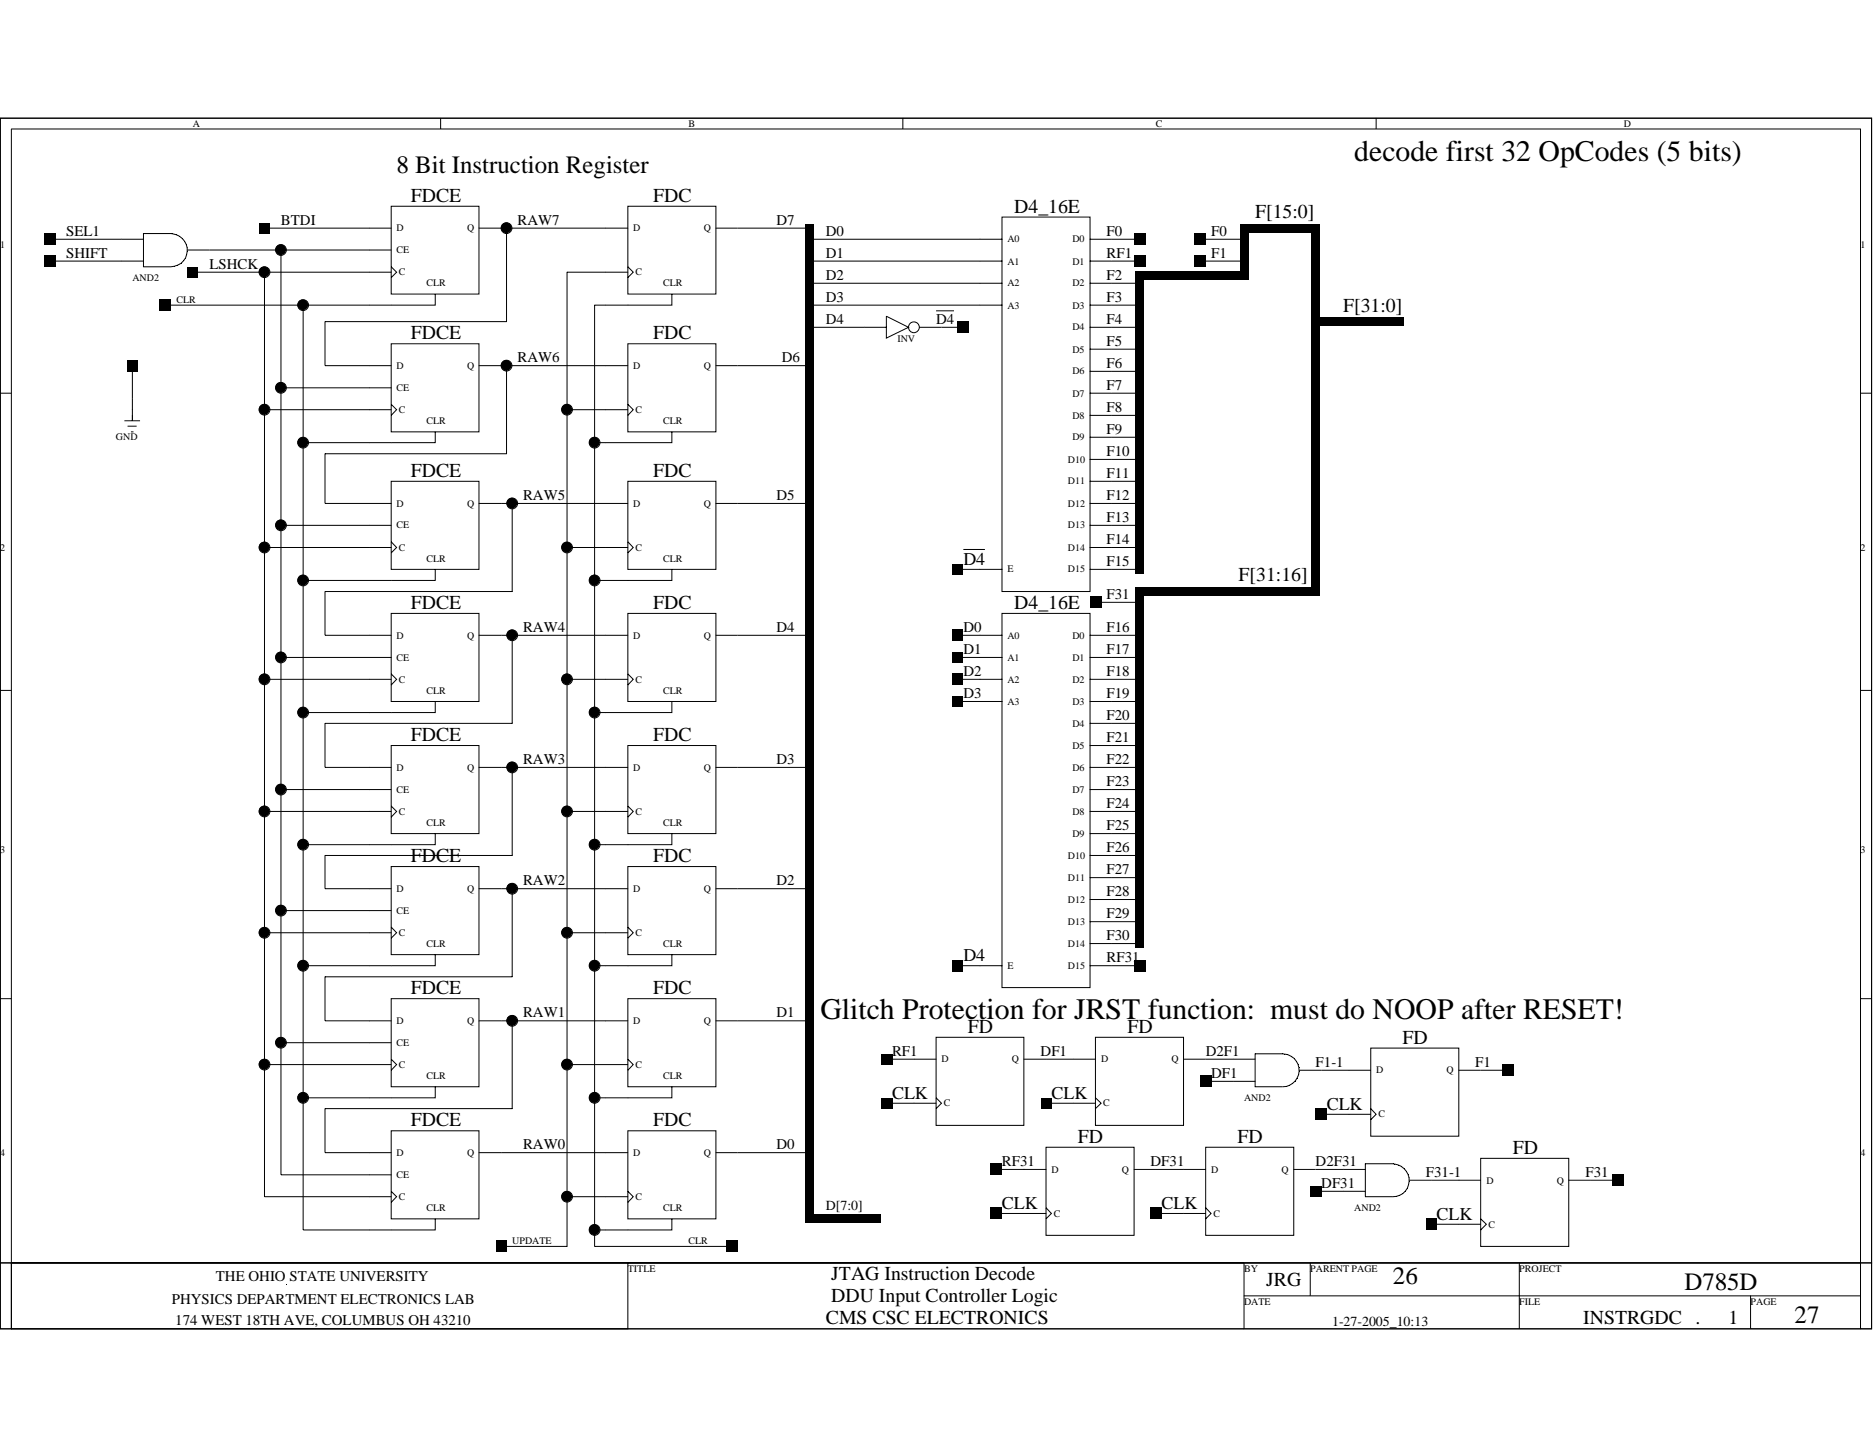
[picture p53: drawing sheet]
<svg xmlns="http://www.w3.org/2000/svg" width="279mm" height="216mm" viewBox="0 0 279 216" stroke-linecap="round" stroke-linejoin="round" font-family="sans-serif">
<defs><g id="words">
<g font-size="4.4">
<text x="201.8" y="23.9">decode first 32 OpCodes (5 bits)</text>
<text x="122.3" y="151.8">Glitch Protection for JRST function: must do NOOP after RESET!</text>
</g>
<g font-size="3.7">
<text x="59.1" y="25.7">8 Bit Instruction Register</text>
<text x="207.6" y="191.4">26</text>
<text x="251" y="192.2">D785D</text>
<text x="267.4" y="197.1">27</text>
</g>
<g font-size="2.9">
<text x="61.2" y="30.1">FDCE</text>
<text x="97.3" y="30.1">FDC</text>
<text x="151.1" y="31.7">D4_16E</text>
<text x="187" y="32.5">F[15:0]</text>
<text x="200.2" y="46.4">F[31:0]</text>
<text x="61.2" y="50.5">FDCE</text>
<text x="97.3" y="50.5">FDC</text>
<text x="61.2" y="71">FDCE</text>
<text x="97.3" y="71">FDC</text>
<text x="184.6" y="86.6">F[31:16]</text>
<text x="61.2" y="90.7">FDCE</text>
<text x="97.3" y="90.7">FDC</text>
<text x="151.1" y="90.7">D4_16E</text>
<text x="61.2" y="110.4">FDCE</text>
<text x="97.3" y="110.4">FDC</text>
<text x="61.2" y="128.4">FDCE</text>
<text x="97.3" y="128.4">FDC</text>
<text x="61.2" y="148.1">FDCE</text>
<text x="97.3" y="148.1">FDC</text>
<text x="144.2" y="153.9">FD</text>
<text x="168" y="153.9">FD</text>
<text x="209" y="155.5">FD</text>
<text x="61.2" y="167.8">FDCE</text>
<text x="97.3" y="167.8">FDC</text>
<text x="160.6" y="170.3">FD</text>
<text x="184.4" y="170.3">FD</text>
<text x="225.4" y="171.9">FD</text>
<text x="123.9" y="190.8">JTAG Instruction Decode</text>
<text x="188.7" y="191.6">JRG</text>
<text x="123.1" y="197.3">CMS CSC ELECTRONICS</text>
<text x="123.9" y="194.1">DDU Input Controller Logic</text>
<text x="235.9" y="197.3">INSTRGDC .</text>
<text x="257.6" y="197.3">1</text>
</g>
<g font-size="2.7">
<text x="143.6" y="84.2">D4</text>
<text x="143.6" y="143.3">D4</text>
<text x="132.9" y="163.7">CLK</text>
<text x="156.7" y="163.7">CLK</text>
<text x="197.7" y="165.4">CLK</text>
<text x="149.3" y="180.2">CLK</text>
<text x="173.1" y="180.2">CLK</text>
<text x="214.1" y="181.8">CLK</text>
</g>
<g font-size="2.2">
<text x="9.9" y="35.1">SEL1</text>
<text x="41.9" y="33.5">BTDI</text>
<text x="77.1" y="33.5">RAW7</text>
<text x="115.7" y="33.5">D7</text>
<text x="123.1" y="35.1">D0</text>
<text x="164.9" y="35.1">F0</text>
<text x="180.5" y="35.1">F0</text>
<text x="9.9" y="38.4">SHIFT</text>
<text x="31.2" y="40">LSHCK</text>
<text x="123.1" y="38.4">D1</text>
<text x="123.1" y="41.7">D2</text>
<text x="164.9" y="38.4">RF1</text>
<text x="164.9" y="41.7">F2</text>
<text x="180.5" y="38.4">F1</text>
<text x="123.1" y="45">D3</text>
<text x="164.9" y="45">F3</text>
<text x="77.1" y="54">RAW6</text>
<text x="116.5" y="54">D6</text>
<text x="123.1" y="48.3">D4</text>
<text x="139.5" y="48.3">D4</text>
<text x="164.9" y="48.3">F4</text>
<text x="164.9" y="51.5">F5</text>
<text x="164.9" y="54.8">F6</text>
<text x="164.9" y="58.1">F7</text>
<text x="164.9" y="61.4">F8</text>
<text x="164.9" y="64.6">F9</text>
<text x="164.9" y="67.9">F10</text>
<text x="164.9" y="71.2">F11</text>
<text x="77.9" y="74.5">RAW5</text>
<text x="115.7" y="74.5">D5</text>
<text x="164.9" y="74.5">F12</text>
<text x="164.9" y="77.8">F13</text>
<text x="164.9" y="81.1">F14</text>
<text x="164.9" y="89.2">F31</text>
<text x="164.9" y="84.3">F15</text>
<text x="77.9" y="94.1">RAW4</text>
<text x="115.7" y="94.1">D4</text>
<text x="143.6" y="94.1">D0</text>
<text x="164.9" y="94.2">F16</text>
<text x="143.6" y="100.7">D2</text>
<text x="143.6" y="97.5">D1</text>
<text x="164.9" y="97.5">F17</text>
<text x="164.9" y="100.7">F18</text>
<text x="143.6" y="104">D3</text>
<text x="164.9" y="104">F19</text>
<text x="164.9" y="107.3">F20</text>
<text x="77.9" y="113.8">RAW3</text>
<text x="115.7" y="113.8">D3</text>
<text x="164.9" y="110.6">F21</text>
<text x="164.9" y="113.8">F22</text>
<text x="164.9" y="117.1">F23</text>
<text x="164.9" y="120.4">F24</text>
<text x="164.9" y="123.7">F25</text>
<text x="77.9" y="131.9">RAW2</text>
<text x="115.7" y="131.9">D2</text>
<text x="164.9" y="127">F26</text>
<text x="164.9" y="130.3">F27</text>
<text x="164.9" y="133.5">F28</text>
<text x="164.9" y="136.8">F29</text>
<text x="164.9" y="140.1">F30</text>
<text x="164.9" y="143.4">RF31</text>
<text x="77.9" y="151.6">RAW1</text>
<text x="115.7" y="151.6">D1</text>
<text x="132.9" y="157.3">RF1</text>
<text x="155.1" y="157.3">DF1</text>
<text x="179.7" y="157.3">D2F1</text>
<text x="180.5" y="160.6">DF1</text>
<text x="196" y="159">F1-1</text>
<text x="219.8" y="159">F1</text>
<text x="77.9" y="171.2">RAW0</text>
<text x="115.7" y="171.2">D0</text>
<text x="149.3" y="173.7">RF31</text>
<text x="171.4" y="173.7">DF31</text>
<text x="196" y="173.7">D2F31</text>
<text x="196.9" y="177">DF31</text>
<text x="212.5" y="175.3">F31-1</text>
<text x="236.3" y="175.3">F31</text>
<text x="32.2" y="190.9">THE OHIO STATE UNIVERSITY</text>
<text x="25.6" y="194.2">PHYSICS DEPARTMENT ELECTRONICS LAB</text>
<text x="26.1" y="197.5">174 WEST 18TH AVE, COLUMBUS OH 43210</text>
</g>
<g font-size="2.1">
<text x="123.1" y="180.3">D[7:0]</text>
<text x="198.5" y="197.5">1-27-2005_10:13</text>
</g>
<g font-size="1.5">
<text x="28.7" y="18.9">A</text>
<text x="102.6" y="18.9">B</text>
<text x="172.3" y="18.9">C</text>
<text x="242" y="18.9">D</text>
<text x="59.1" y="34.5">D</text>
<text x="69.6" y="34.5">Q</text>
<text x="94.4" y="34.5">D</text>
<text x="104.9" y="34.5">Q</text>
<text x="0" y="36.9">1</text>
<text x="19.7" y="41.9">AND2</text>
<text x="59.1" y="37.8">CE</text>
<text x="59.4" y="41">C</text>
<text x="94.7" y="41">C</text>
<text x="150.1" y="36.1">A0</text>
<text x="150.1" y="39.4">A1</text>
<text x="159.8" y="39.4">D1</text>
<text x="159.8" y="36.1">D0</text>
<text x="277.2" y="36.9">1</text>
<text x="26.3" y="45.1">CLR</text>
<text x="63.5" y="42.7">CLR</text>
<text x="98.8" y="42.7">CLR</text>
<text x="150.1" y="42.7">A2</text>
<text x="150.1" y="46">A3</text>
<text x="159.8" y="46">D3</text>
<text x="159.8" y="42.7">D2</text>
<text x="133.7" y="50.9">INV</text>
<text x="159.8" y="52.5">D5</text>
<text x="159.8" y="49.2">D4</text>
<text x="59.1" y="58.3">CE</text>
<text x="59.1" y="55">D</text>
<text x="69.6" y="55">Q</text>
<text x="94.4" y="55">D</text>
<text x="104.9" y="55">Q</text>
<text x="159.8" y="59.1">D7</text>
<text x="159.8" y="55.8">D6</text>
<text x="17.3" y="65.6">GND</text>
<text x="59.4" y="61.6">C</text>
<text x="63.5" y="63.2">CLR</text>
<text x="94.7" y="61.6">C</text>
<text x="98.8" y="63.2">CLR</text>
<text x="159.8" y="65.6">D9</text>
<text x="159.8" y="62.4">D8</text>
<text x="159.1" y="68.9">D10</text>
<text x="59.1" y="75.5">D</text>
<text x="69.6" y="75.5">Q</text>
<text x="94.4" y="75.5">D</text>
<text x="104.9" y="75.5">Q</text>
<text x="159.1" y="75.5">D12</text>
<text x="159.1" y="72.2">D11</text>
<text x="0" y="82">2</text>
<text x="59.1" y="78.7">CE</text>
<text x="59.4" y="82">C</text>
<text x="63.5" y="83.7">CLR</text>
<text x="94.7" y="82">C</text>
<text x="98.8" y="83.7">CLR</text>
<text x="159.1" y="82">D14</text>
<text x="159.1" y="78.7">D13</text>
<text x="277.2" y="82">2</text>
<text x="150.1" y="85.3">E</text>
<text x="159.1" y="85.3">D15</text>
<text x="59.1" y="95.2">D</text>
<text x="69.6" y="95.2">Q</text>
<text x="94.4" y="95.2">D</text>
<text x="104.9" y="95.2">Q</text>
<text x="150.1" y="95.2">A0</text>
<text x="159.8" y="95.2">D0</text>
<text x="59.1" y="98.4">CE</text>
<text x="59.4" y="101.7">C</text>
<text x="94.7" y="101.7">C</text>
<text x="150.1" y="98.4">A1</text>
<text x="150.1" y="101.7">A2</text>
<text x="159.8" y="101.7">D2</text>
<text x="159.8" y="98.4">D1</text>
<text x="63.5" y="103.4">CLR</text>
<text x="98.8" y="103.4">CLR</text>
<text x="150.1" y="105">A3</text>
<text x="159.8" y="105">D3</text>
<text x="159.8" y="111.5">D5</text>
<text x="159.8" y="108.3">D4</text>
<text x="59.1" y="118.1">CE</text>
<text x="59.1" y="114.9">D</text>
<text x="69.6" y="114.9">Q</text>
<text x="94.4" y="114.9">D</text>
<text x="104.9" y="114.9">Q</text>
<text x="159.8" y="118.1">D7</text>
<text x="159.8" y="114.9">D6</text>
<text x="59.4" y="121.4">C</text>
<text x="63.5" y="123">CLR</text>
<text x="94.7" y="121.4">C</text>
<text x="98.8" y="123">CLR</text>
<text x="159.8" y="124.7">D9</text>
<text x="159.8" y="121.4">D8</text>
<text x="0" y="127.1">3</text>
<text x="159.1" y="131.2">D11</text>
<text x="159.1" y="128">D10</text>
<text x="277.2" y="127.1">3</text>
<text x="59.1" y="136.1">CE</text>
<text x="59.1" y="132.9">D</text>
<text x="69.6" y="132.9">Q</text>
<text x="94.4" y="132.9">D</text>
<text x="104.9" y="132.9">Q</text>
<text x="159.1" y="137.8">D13</text>
<text x="159.1" y="134.5">D12</text>
<text x="59.4" y="139.4">C</text>
<text x="63.5" y="141.1">CLR</text>
<text x="94.7" y="139.4">C</text>
<text x="98.8" y="141.1">CLR</text>
<text x="159.1" y="141.1">D14</text>
<text x="150.1" y="144.4">E</text>
<text x="159.1" y="144.4">D15</text>
<text x="59.1" y="155.8">CE</text>
<text x="59.1" y="152.6">D</text>
<text x="69.6" y="152.6">Q</text>
<text x="94.4" y="152.6">D</text>
<text x="104.9" y="152.6">Q</text>
<text x="59.4" y="159.1">C</text>
<text x="63.5" y="160.8">CLR</text>
<text x="94.7" y="159.1">C</text>
<text x="98.8" y="160.8">CLR</text>
<text x="140.3" y="158.3">D</text>
<text x="150.8" y="158.3">Q</text>
<text x="164.1" y="158.3">D</text>
<text x="174.6" y="158.3">Q</text>
<text x="205.1" y="159.9">D</text>
<text x="215.6" y="159.9">Q</text>
<text x="140.6" y="164.8">C</text>
<text x="164.4" y="164.8">C</text>
<text x="185.4" y="164">AND2</text>
<text x="205.4" y="166.5">C</text>
<text x="0" y="172.3">4</text>
<text x="59.1" y="172.3">D</text>
<text x="69.6" y="172.3">Q</text>
<text x="94.4" y="172.3">D</text>
<text x="104.9" y="172.3">Q</text>
<text x="277.2" y="172.3">4</text>
<text x="59.1" y="175.5">CE</text>
<text x="59.4" y="178.8">C</text>
<text x="94.7" y="178.8">C</text>
<text x="156.7" y="174.7">D</text>
<text x="167.2" y="174.7">Q</text>
<text x="180.5" y="174.7">D</text>
<text x="191" y="174.7">Q</text>
<text x="221.5" y="176.4">D</text>
<text x="232" y="176.4">Q</text>
<text x="63.5" y="180.5">CLR</text>
<text x="76.3" y="185.4">UPDATE</text>
<text x="98.8" y="180.5">CLR</text>
<text x="102.6" y="185.4">CLR</text>
<text x="157" y="181.3">C</text>
<text x="180.8" y="181.3">C</text>
<text x="201.8" y="180.5">AND2</text>
<text x="221.8" y="182.9">C</text>
<text x="93.6" y="189.5">TITLE</text>
<text x="185.4" y="189.5">BY</text>
<text x="195.2" y="189.5">PARENT PAGE</text>
<text x="226.4" y="189.5">PROJECT</text>
<text x="185.4" y="194.4">DATE</text>
<text x="226.4" y="194.4">FILE</text>
<text x="260.9" y="194.4">PAGE</text>
</g>
</g></defs>
<g fill="none" stroke="#000" stroke-width=".15">
<path d="M0 17.6h278.9v180.4h-278.9zM0 17.6h278.9v170.6h-278.9zM1.7 19.2h275.5M1.7 19.2v169M65.7 17.6v1.6M134.5 17.6v1.6M205.1 17.6v1.6M277.2 19.2v178.8h-275.5M7.4 38.9h14M7.4 35.6h14M21.4 34.8h4.1M21.4 34.8v5"/>
<path d="M25.5 34.8a2.58 2.58 0 0 1 2.4 2.1M27.9 37.3h30.4M27.9 36.9a2.49 2.49 0 0 1-2.4 2.9h-4.2M39.4 34h18.9M41.9 37.2v137.8h16.4M58.3 30.7h13.1v13.1h-13.1zM58.3 39.8l.8 .8-.8 .8M71.3 34h22.3M75.5 34v13.9M93.6 30.7h13.1v13.1h-13.1zM93.6 39.8l.8 .8-.8 .8M106.6 34h14.1"/>
<path d="M120.6 38.9h28.8M120.6 35.6h28.8M149.3 32.3h13.1v55.8h-13.1zM162.4 38.9h7.4M162.4 35.6h7.4M178.8 38.9h6.6M178.8 35.6h6.6M0 58.6h1.7M19.7 54.4v8.3M24.6 45.5h33.7M28.7 40.6h29.6M39.4 40.5v137.8h18.9"/>
<path d="M41.9 57.8h16.4M45.2 45.4v137.9h13.1M48.4 47.9v6.6h9.9M48.4 47.9h27.1M58.3 51.2h13.1v13.1h-13.1zM64.9 43.8v1.7h-6.6M71.3 54.5h22.3M75.5 54.4v13.2M84.5 40.6h9.1M84.5 40.5v145.2M88.6 45.5h5M88.6 45.4v140.3h20.6"/>
<path d="M93.6 51.2h13.1v13.1h-13.1zM100.1 43.8v1.7h-6.5M106.6 54.5h14.1M120.6 45.5h28.8M120.6 42.2h28.8M120.6 48.8h11.5M132.1 47.1l3.3 1.7-3.3 1.6zM136.9 48.8h6.7M139.5 46.3h2.7M162.4 45.5h7.4M162.4 42.2h7.4M162.4 58.6h7.4"/>
<path d="M162.4 55.3h7.4M162.4 52h7.4M162.4 48.8h7.4M277.2 58.6h1.7M18.5 62.7h2.4M19 63.5h1.4M19.5 64.3h.4M39.4 61h18.9M41.9 78.3h16.4M45.2 66h13.1M48.4 67.6v7.4h9.9M48.4 67.6h27.1"/>
<path d="M58.3 71.7h13.1v13.1h-13.1zM58.3 60.2l.8 .8-.8 .9M64.9 64.3v1.7h-6.6M71.3 75h22.3M76.3 75v13.1M84.5 61h9.1M88.6 66h5M93.6 71.7h13.1v13.1h-13.1zM93.6 60.2l.8 .8-.8 .9M100.1 64.3v1.7h-6.5M106.6 75h14.1M162.4 75h7.4"/>
<path d="M162.4 78.3h7.4M162.4 71.7h7.4M162.4 68.5h7.4M162.4 65.2h7.4M162.4 61.9h7.4M39.4 81.6h18.9M41.9 98h16.4M45.2 86.5h13.1M48.4 88.1v6.6h9.9M48.4 88.1h28M58.3 91.4h13.1v13.1h-13.1zM58.3 80.7l.8 .9-.8 .8"/>
<path d="M64.9 84.8v1.7h-6.6M71.3 94.7h22.3M76.3 94.6v13.2M84.5 81.6h9.1M88.6 86.5h5M93.6 91.4h13.1v13.1h-13.1zM93.6 80.7l.8 .9-.8 .8M100.1 84.8v1.7h-6.5M106.6 94.7h14.1M142.7 94.7h6.7M142.7 84.8h6.7M142.7 98h6.7"/>
<path d="M143.6 81.9h3.2M149.3 91.4h13.1v55.8h-13.1zM162.4 81.6h7.4M162.4 94.7h7.4M162.4 84.8h7.4M162.4 98h7.4M163.2 89.7h6.6M0 102.9h1.7M39.4 101.2h18.9M41.9 117.6h16.4M45.2 106.2h13.1M48.4 107.7v6.6h9.9"/>
<path d="M48.4 107.8h28M58.3 111.1h13.1v13.1h-13.1zM58.3 100.4l.8 .8-.8 .9M64.9 104.5v1.7h-6.6M71.3 114.3h22.3M76.3 114.3v13.2M84.5 101.2h9.1M88.6 106.2h5M93.6 111.1h13.1v13.1h-13.1zM93.6 100.4l.8 .8-.8 .9M100.1 104.5v1.7h-6.5M106.6 114.3h14.1"/>
<path d="M142.7 101.2h6.7M142.7 104.5h6.7M162.4 101.2h7.4M162.4 114.3h7.4M162.4 107.8h7.4M162.4 117.6h7.4M162.4 111.1h7.4M162.4 104.5h7.4M277.2 102.9h1.7M39.4 120.9h18.9M39.4 139h18.9M41.9 135.7h16.4"/>
<path d="M45.2 125.9h13.1M48.4 127.4v5h9.9M48.4 127.5h28M58.3 129.1h13.1v13.1h-13.1zM58.3 120.1l.8 .8-.8 .9M58.3 138.1l.8 .9-.8 .8M64.9 124.2v1.7h-6.6M71.3 132.4h22.3M76.3 132.4v13.1M84.5 120.9h9.1M84.5 139h9.1M88.6 125.9h5"/>
<path d="M93.6 129.1h13.1v13.1h-13.1zM93.6 120.1l.8 .8-.8 .9M93.6 138.1l.8 .9-.8 .8M100.1 124.2v1.7h-6.5M106.6 132.4h14.1M162.4 120.9h7.4M162.4 137.3h7.4M162.4 134h7.4M162.4 130.8h7.4M162.4 127.5h7.4M162.4 124.2h7.4M0 148.8h1.7"/>
<path d="M39.4 158.6h18.9M41.9 155.4h16.4M45.2 143.9h13.1M48.4 145.5v6.6h9.9M48.4 145.5h28M58.3 148.8h13.1v13.1h-13.1zM58.3 157.8l.8 .8-.8 .9M64.9 142.2v1.7h-6.6M71.3 152.1h22.3M76.3 152.1v13.1M84.5 158.6h9.1M88.6 143.9h5"/>
<path d="M93.6 148.8h13.1v13.1h-13.1zM93.6 157.8l.8 .8-.8 .9M100.1 142.2v1.7h-6.5M106.6 152.1h14.1M132.1 157.8h7.4M139.5 154.6h13.1v13.1h-13.1zM142.7 143.9h6.7M152.5 157.8h10.8M162.4 143.9h7.4M162.4 140.6h7.4M163.2 154.6h13.2v13.1h-13.2zM176.3 157.8h10.8"/>
<path d="M187 157h4.2M187 157v4.9M191.1 157a2.46 2.46 0 0 1 2.5 2.5 2.46 2.46 0 0 1-2.5 2.4h-4.1M193.5 159.5h10.8M204.3 156.2h13.1v13.1h-13.1zM217.3 159.5h7.5M277.2 148.8h1.7M45.2 163.6h13.1M48.4 165.1v6.6h9.9M48.4 165.2h28M58.3 168.5h13.1v13.1h-13.1zM58.3 177.5l.8 .8-.8 .9"/>
<path d="M64.9 161.9v1.7h-6.6M71.3 171.7h22.3M84.5 178.3h9.1M88.6 163.6h5M93.6 168.5h13.1v13.1h-13.1zM93.6 177.5l.8 .8-.8 .9M100.1 161.9v1.7h-6.5M106.6 171.7h14.1M132.1 164.4h7.4M139.5 163.6l.8 .8-.8 .8M148.5 174.2h7.4M155.9 170.9h13.1v13.2h-13.1z"/>
<path d="M155.9 180l.8 .8-.8 .8M155.9 164.4h7.4M163.2 163.6l.9 .8-.9 .8M169 174.2h10.7M179.7 170.9h13.1v13.2h-13.1zM179.7 180l.8 .8-.8 .8M179.7 161.1h7.4M192.7 174.2h10.8M196 177.5h7.5M196.9 166h7.4M203.5 173.4h4.1M203.5 173.4v4.9"/>
<path d="M204.3 165.2l.8 .8-.8 .8M207.6 173.4a2.6 2.6 0 0 1 2.4 2.1M210 175.9h10.7M210 175.4a2.44 2.44 0 0 1-2.4 2.9h-4.2M220.6 172.6h13.2v13.1h-13.2zM233.7 175.9h7.5M0 188.2h1.7v9.8h-1.7zM1.7 188.2h275.6M1.7 188.2h91.9v9.8h-91.9zM64.9 181.6v1.7h-6.6M74.7 185.7h9.8M88.6 183.3h5"/>
<path d="M100.1 181.6v1.7h-6.5M148.5 180.8h7.4M172.3 180.8h7.4M185.3 193.1h91.9M185.4 188.1v9.9M195.2 188.1v5M213.3 182.4h7.4M220.6 181.6l.9 .8-.9 .9M226.4 188.2v9.8M260.9 193v5M277.2 188.2h1.7v9.8h-1.7z"/>
<circle cx="41.9" cy="37.2" r=".81"/>
<circle cx="75.5" cy="34" r=".81"/>
<circle cx="39.4" cy="40.6" r=".81"/>
<circle cx="41.9" cy="57.8" r=".81"/>
<circle cx="45.2" cy="45.5" r=".81"/>
<circle cx="75.5" cy="54.5" r=".81"/>
<circle cx="136.2" cy="48.8" r=".81"/>
<circle cx="39.4" cy="61" r=".81"/>
<circle cx="41.9" cy="78.3" r=".81"/>
<circle cx="45.2" cy="66" r=".81"/>
<circle cx="76.3" cy="75" r=".81"/>
<circle cx="84.5" cy="61" r=".81"/>
<circle cx="88.6" cy="66" r=".81"/>
<circle cx="39.4" cy="81.6" r=".81"/>
<circle cx="41.9" cy="98" r=".81"/>
<circle cx="45.2" cy="86.5" r=".81"/>
<circle cx="76.3" cy="94.7" r=".81"/>
<circle cx="84.5" cy="81.6" r=".81"/>
<circle cx="88.6" cy="86.5" r=".81"/>
<circle cx="39.4" cy="101.2" r=".81"/>
<circle cx="41.9" cy="117.6" r=".81"/>
<circle cx="45.2" cy="106.2" r=".81"/>
<circle cx="76.3" cy="114.3" r=".81"/>
<circle cx="84.5" cy="101.2" r=".81"/>
<circle cx="88.6" cy="106.2" r=".81"/>
<circle cx="39.4" cy="139" r=".81"/>
<circle cx="39.4" cy="120.9" r=".81"/>
<circle cx="41.9" cy="135.7" r=".81"/>
<circle cx="45.2" cy="125.9" r=".81"/>
<circle cx="76.3" cy="132.4" r=".81"/>
<circle cx="84.5" cy="139" r=".81"/>
<circle cx="84.5" cy="120.9" r=".81"/>
<circle cx="88.6" cy="125.9" r=".81"/>
<circle cx="39.4" cy="158.6" r=".81"/>
<circle cx="41.9" cy="155.4" r=".81"/>
<circle cx="45.2" cy="143.9" r=".81"/>
<circle cx="76.3" cy="152.1" r=".81"/>
<circle cx="84.5" cy="158.6" r=".81"/>
<circle cx="88.6" cy="143.9" r=".81"/>
<circle cx="45.2" cy="163.6" r=".81"/>
<circle cx="84.5" cy="178.3" r=".81"/>
<circle cx="88.6" cy="163.6" r=".81"/>
<circle cx="88.6" cy="183.3" r=".81"/>
</g>
<g fill="#000">
<path d="M6.6 38.1h1.7v1.7h-1.7zM6.6 34.8h1.7v1.6h-1.7zM38.6 33.2h1.6v1.6h-1.6zM119.9 34h1.3v1.6h-1.3zM119.9 35.6h1.3v3.3h-1.3zM119.9 33.3h1.3v1.3h-1.3zM169 34.8h1.6v1.6h-1.6zM169 38.1h1.6v1.7h-1.6zM178 38.1h1.7v1.7h-1.7zM178 34.8h1.7v1.6h-1.7zM184.7 35.6h1.4v3.3h-1.4zM184.7 34h1.4v1.6h-1.4z"/>
<path d="M184.7 33.3h1.4v1.3h-1.4zM185.4 33.3h10.6v1.3h-10.6zM195.4 33.3h1.3v1.3h-1.3zM18.9 53.7h1.6v1.6h-1.6zM23.8 44.7h1.7v1.6h-1.7zM27.9 39.8h1.6v1.6h-1.6zM119.9 48.8h1.3v5.7h-1.3zM119.9 38.9h1.3v3.3h-1.3zM119.9 42.2h1.3v3.3h-1.3zM119.9 45.5h1.3v3.3h-1.3zM142.7 47.9h1.7v1.7h-1.7zM169.2 41.1h1.3v1.1h-1.3z"/>
<path d="M169.2 42.2h1.3v3.3h-1.3zM169.2 45.5h1.3v3.3h-1.3zM169.2 48.8h1.3v3.2h-1.3zM169.2 52h1.3v3.3h-1.3zM169.2 55.3h1.3v3.3h-1.3zM169.2 40.4h1.3v1.3h-1.3zM169.8 40.4h15.6v1.3h-15.6zM184.7 38.9h1.4v2.2h-1.4zM184.7 40.4h1.4v1.3h-1.4zM195.4 34h1.3v13.9h-1.3zM196 47.3h13.2v1.3h-13.2zM119.9 54.5h1.3v20.5h-1.3z"/>
<path d="M169.2 58.6h1.3v3.3h-1.3zM169.2 61.9h1.3v3.3h-1.3zM169.2 65.2h1.3v3.3h-1.3zM169.2 68.5h1.3v3.2h-1.3zM169.2 71.7h1.3v3.3h-1.3zM169.2 75h1.3v3.3h-1.3zM119.9 75h1.3v19.7h-1.3zM141.9 93.9h1.7v1.6h-1.7zM141.9 97.2h1.7v1.6h-1.7zM141.9 84h1.7v1.6h-1.7zM162.4 88.9h1.7v1.7h-1.7zM169.2 78.3h1.3v3.3h-1.3z"/>
<path d="M169.2 81.6h1.3v3.2h-1.3zM169.2 88.1h1.3v1.6h-1.3zM169.2 94.7h1.3v3.3h-1.3zM169.2 89.7h1.3v5h-1.3zM169.2 87.5h1.3v1.3h-1.3zM169.2 84.2h1.3v1.3h-1.3zM169.8 87.5h26.2v1.3h-26.2zM195.4 47.9h1.3v40.2h-1.3zM195.4 87.5h1.3v1.3h-1.3zM119.9 94.7h1.3v19.6h-1.3zM141.9 100.4h1.7v1.7h-1.7zM141.9 103.7h1.7v1.6h-1.7z"/>
<path d="M169.2 98h1.3v3.2h-1.3zM169.2 101.2h1.3v3.3h-1.3zM169.2 104.5h1.3v3.3h-1.3zM169.2 107.8h1.3v3.3h-1.3zM169.2 111.1h1.3v3.2h-1.3zM169.2 114.3h1.3v3.3h-1.3zM119.9 114.3h1.3v18.1h-1.3zM169.2 117.6h1.3v3.3h-1.3zM169.2 120.9h1.3v3.3h-1.3zM169.2 124.2h1.3v3.3h-1.3zM169.2 127.5h1.3v3.3h-1.3zM169.2 130.8h1.3v3.2h-1.3z"/>
<path d="M169.2 134h1.3v3.3h-1.3zM119.9 132.4h1.3v19.7h-1.3zM131.3 157h1.6v1.6h-1.6zM141.9 143h1.7v1.7h-1.7zM169 143h1.6v1.7h-1.6zM169.2 137.3h1.3v3.3h-1.3zM169.2 140h1.3v1.3h-1.3zM119.9 152.1h1.3v19.6h-1.3zM131.3 163.6h1.6v1.6h-1.6zM147.7 173.4h1.6v1.6h-1.6zM155.1 163.6h1.6v1.6h-1.6zM178.8 160.3h1.7v1.6h-1.7z"/>
<path d="M195.2 176.7h1.7v1.6h-1.7zM196 165.2h1.7v1.6h-1.7zM223.9 158.6h1.7v1.7h-1.7zM240.3 175h1.7v1.7h-1.7zM73.9 184.9h1.6v1.6h-1.6zM108.3 184.9h1.6v1.6h-1.6zM119.9 171.7h1.3v9.9h-1.3zM119.9 180.9h1.3v1.3h-1.3zM120.6 180.9h10.7v1.3h-10.7zM147.7 180h1.6v1.6h-1.6zM171.4 180h1.7v1.6h-1.7zM212.5 181.6h1.6v1.7h-1.6z"/>
</g>
<g fill="#000">
<circle cx="41.8" cy="37.2" r=".8"/>
<circle cx="75.4" cy="33.9" r=".8"/>
<circle cx="39.4" cy="40.5" r=".8"/>
<circle cx="41.8" cy="57.7" r=".8"/>
<circle cx="45.1" cy="45.4" r=".8"/>
<circle cx="75.4" cy="54.4" r=".8"/>
<circle cx="39.4" cy="61" r=".8"/>
<circle cx="41.8" cy="78.2" r=".8"/>
<circle cx="45.1" cy="65.9" r=".8"/>
<circle cx="76.3" cy="75" r=".8"/>
<circle cx="84.5" cy="61" r=".8"/>
<circle cx="88.6" cy="65.9" r=".8"/>
<circle cx="39.4" cy="81.5" r=".8"/>
<circle cx="41.8" cy="97.9" r=".8"/>
<circle cx="45.1" cy="86.4" r=".8"/>
<circle cx="76.3" cy="94.6" r=".8"/>
<circle cx="84.5" cy="81.5" r=".8"/>
<circle cx="88.6" cy="86.4" r=".8"/>
<circle cx="39.4" cy="101.2" r=".8"/>
<circle cx="41.8" cy="117.6" r=".8"/>
<circle cx="45.1" cy="106.1" r=".8"/>
<circle cx="76.3" cy="114.3" r=".8"/>
<circle cx="84.5" cy="101.2" r=".8"/>
<circle cx="88.6" cy="106.1" r=".8"/>
<circle cx="39.4" cy="138.9" r=".8"/>
<circle cx="39.4" cy="120.9" r=".8"/>
<circle cx="41.8" cy="135.6" r=".8"/>
<circle cx="45.1" cy="125.8" r=".8"/>
<circle cx="76.3" cy="132.4" r=".8"/>
<circle cx="84.5" cy="138.9" r=".8"/>
<circle cx="84.5" cy="120.9" r=".8"/>
<circle cx="88.6" cy="125.8" r=".8"/>
<circle cx="39.4" cy="158.6" r=".8"/>
<circle cx="41.8" cy="155.3" r=".8"/>
<circle cx="45.1" cy="143.8" r=".8"/>
<circle cx="76.3" cy="152.1" r=".8"/>
<circle cx="84.5" cy="158.6" r=".8"/>
<circle cx="88.6" cy="143.8" r=".8"/>
<circle cx="45.1" cy="163.5" r=".8"/>
<circle cx="84.5" cy="178.3" r=".8"/>
<circle cx="88.6" cy="163.5" r=".8"/>
<circle cx="88.6" cy="183.2" r=".8"/>
</g>
<use href="#words"/>
</svg>
